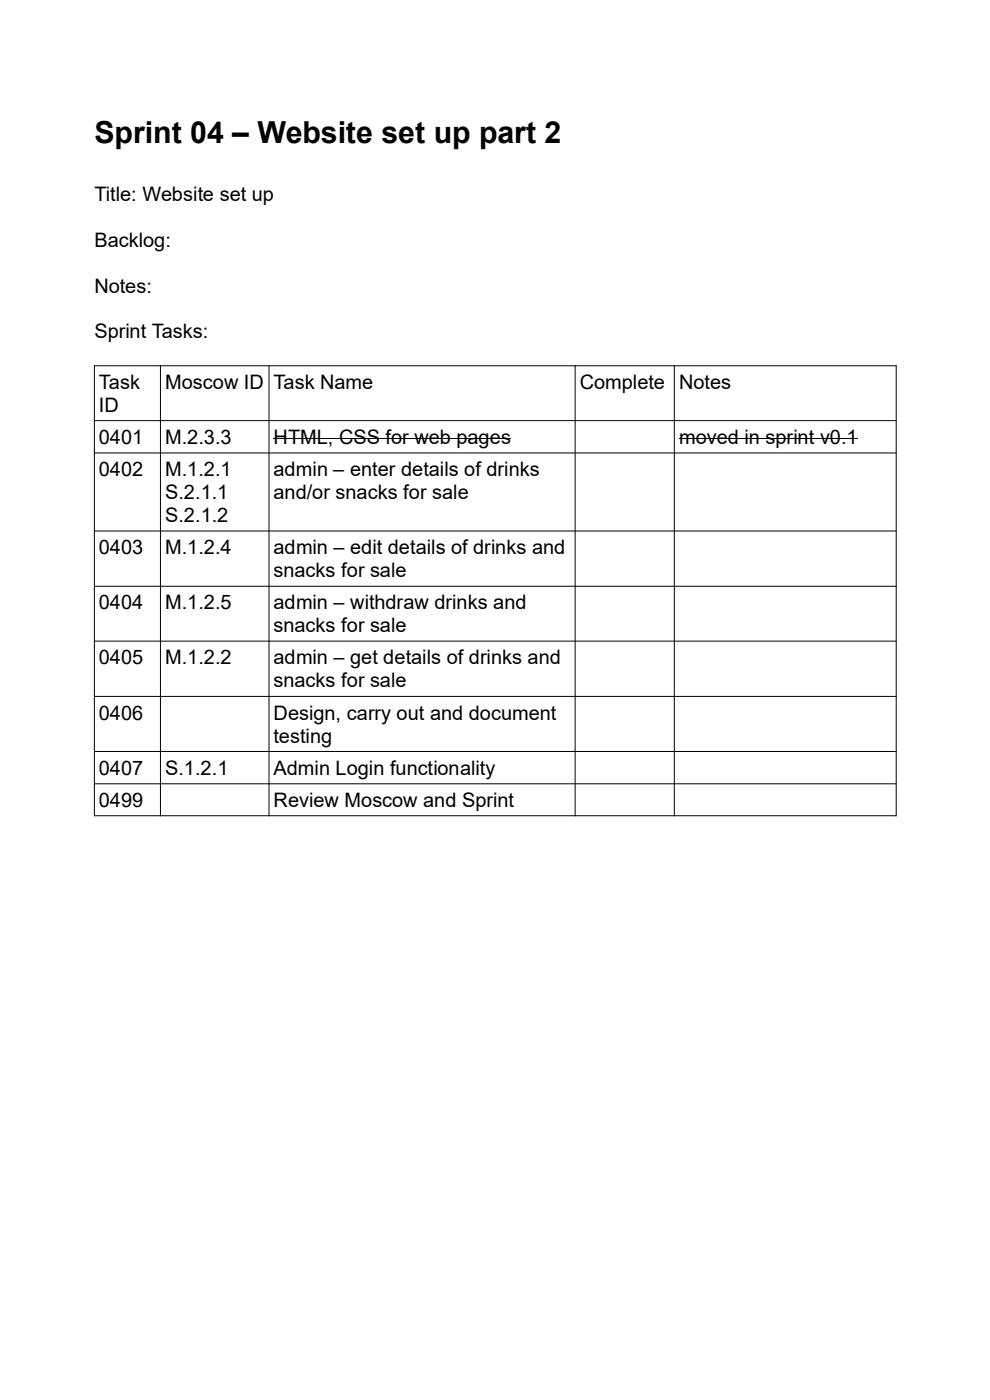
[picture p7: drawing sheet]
<svg xmlns="http://www.w3.org/2000/svg" width="210mm" height="297mm" viewBox="0 0 210 297" stroke-linecap="round" stroke-linejoin="round" font-family="sans-serif">
<defs><g id="words">
<text font-size="6.4" x="20" y="30.3">Sprint 04 – Website set up part 2</text>
<g font-size="4.2">
<text x="20" y="42.6">Title: Website set up</text>
<text x="20" y="52.3">Backlog:</text>
<text x="20" y="62.1">Notes:</text>
<text x="20" y="71.8">Sprint Tasks:</text>
<text x="21" y="82.5">Task</text>
<text x="35.1" y="82.5">Moscow ID Task Name</text>
<text x="123" y="82.5">Complete</text>
<text x="144" y="82.5">Notes</text>
<text x="21" y="87.4">ID</text>
<text x="21" y="94.2">0401</text>
<text x="35.1" y="94.2">M.2.3.3</text>
<text x="58.1" y="94.2">HTML, CSS for web pages</text>
<text x="144.1" y="94.2">moved in sprint v0.1</text>
<text x="21" y="101">0402</text>
<text x="35.1" y="101">M.1.2.1</text>
<text x="58" y="101">admin – enter details of drinks</text>
<text x="35.1" y="105.9">S.2.1.1</text>
<text x="58" y="105.9">and/or snacks for sale</text>
<text x="35.1" y="110.8">S.2.1.2</text>
<text x="21" y="117.6">0403</text>
<text x="35.1" y="117.6">M.1.2.4</text>
<text x="58.1" y="117.6">admin – edit details of drinks and</text>
<text x="58" y="122.5">snacks for sale</text>
<text x="21" y="129.3">0404</text>
<text x="35.1" y="129.3">M.1.2.5</text>
<text x="58.1" y="129.3">admin – withdraw drinks and</text>
<text x="58" y="134.2">snacks for sale</text>
<text x="21" y="141">0405</text>
<text x="35.1" y="141">M.1.2.2</text>
<text x="58.1" y="141">admin – get details of drinks and</text>
<text x="58" y="145.8">snacks for sale</text>
<text x="21" y="152.7">0406</text>
<text x="58.1" y="152.7">Design, carry out and document</text>
<text x="58" y="157.6">testing</text>
<text x="21" y="164.4">0407</text>
<text x="35.1" y="164.4">S.1.2.1</text>
<text x="58.1" y="164.4">Admin Login functionality</text>
<text x="21" y="171.2">0499</text>
<text x="58.1" y="171.2">Review Moscow and Sprint</text>
</g>
</g></defs>
<g fill="none" stroke="#000" stroke-width=".21">
<path d="M20 77.6h170.1M20 77.6v95.5M34 77.6v95.5M57.1 77.6v95.5M122 77.6v95.5M143 77.6v95.5M190.1 77.6v95.5M20 89.2h170.1M20 96.1h170.1M58 93.1h50.4M144.1 93.1h37.8M20 112.6h170.1"/>
<path d="M20 124.4h170.1M20 136h170.1M20 147.7h170.1M20 159.4h170.1M20 166.3h170.1M20 173.1h170.1"/>
</g>
<use href="#words"/>
</svg>
